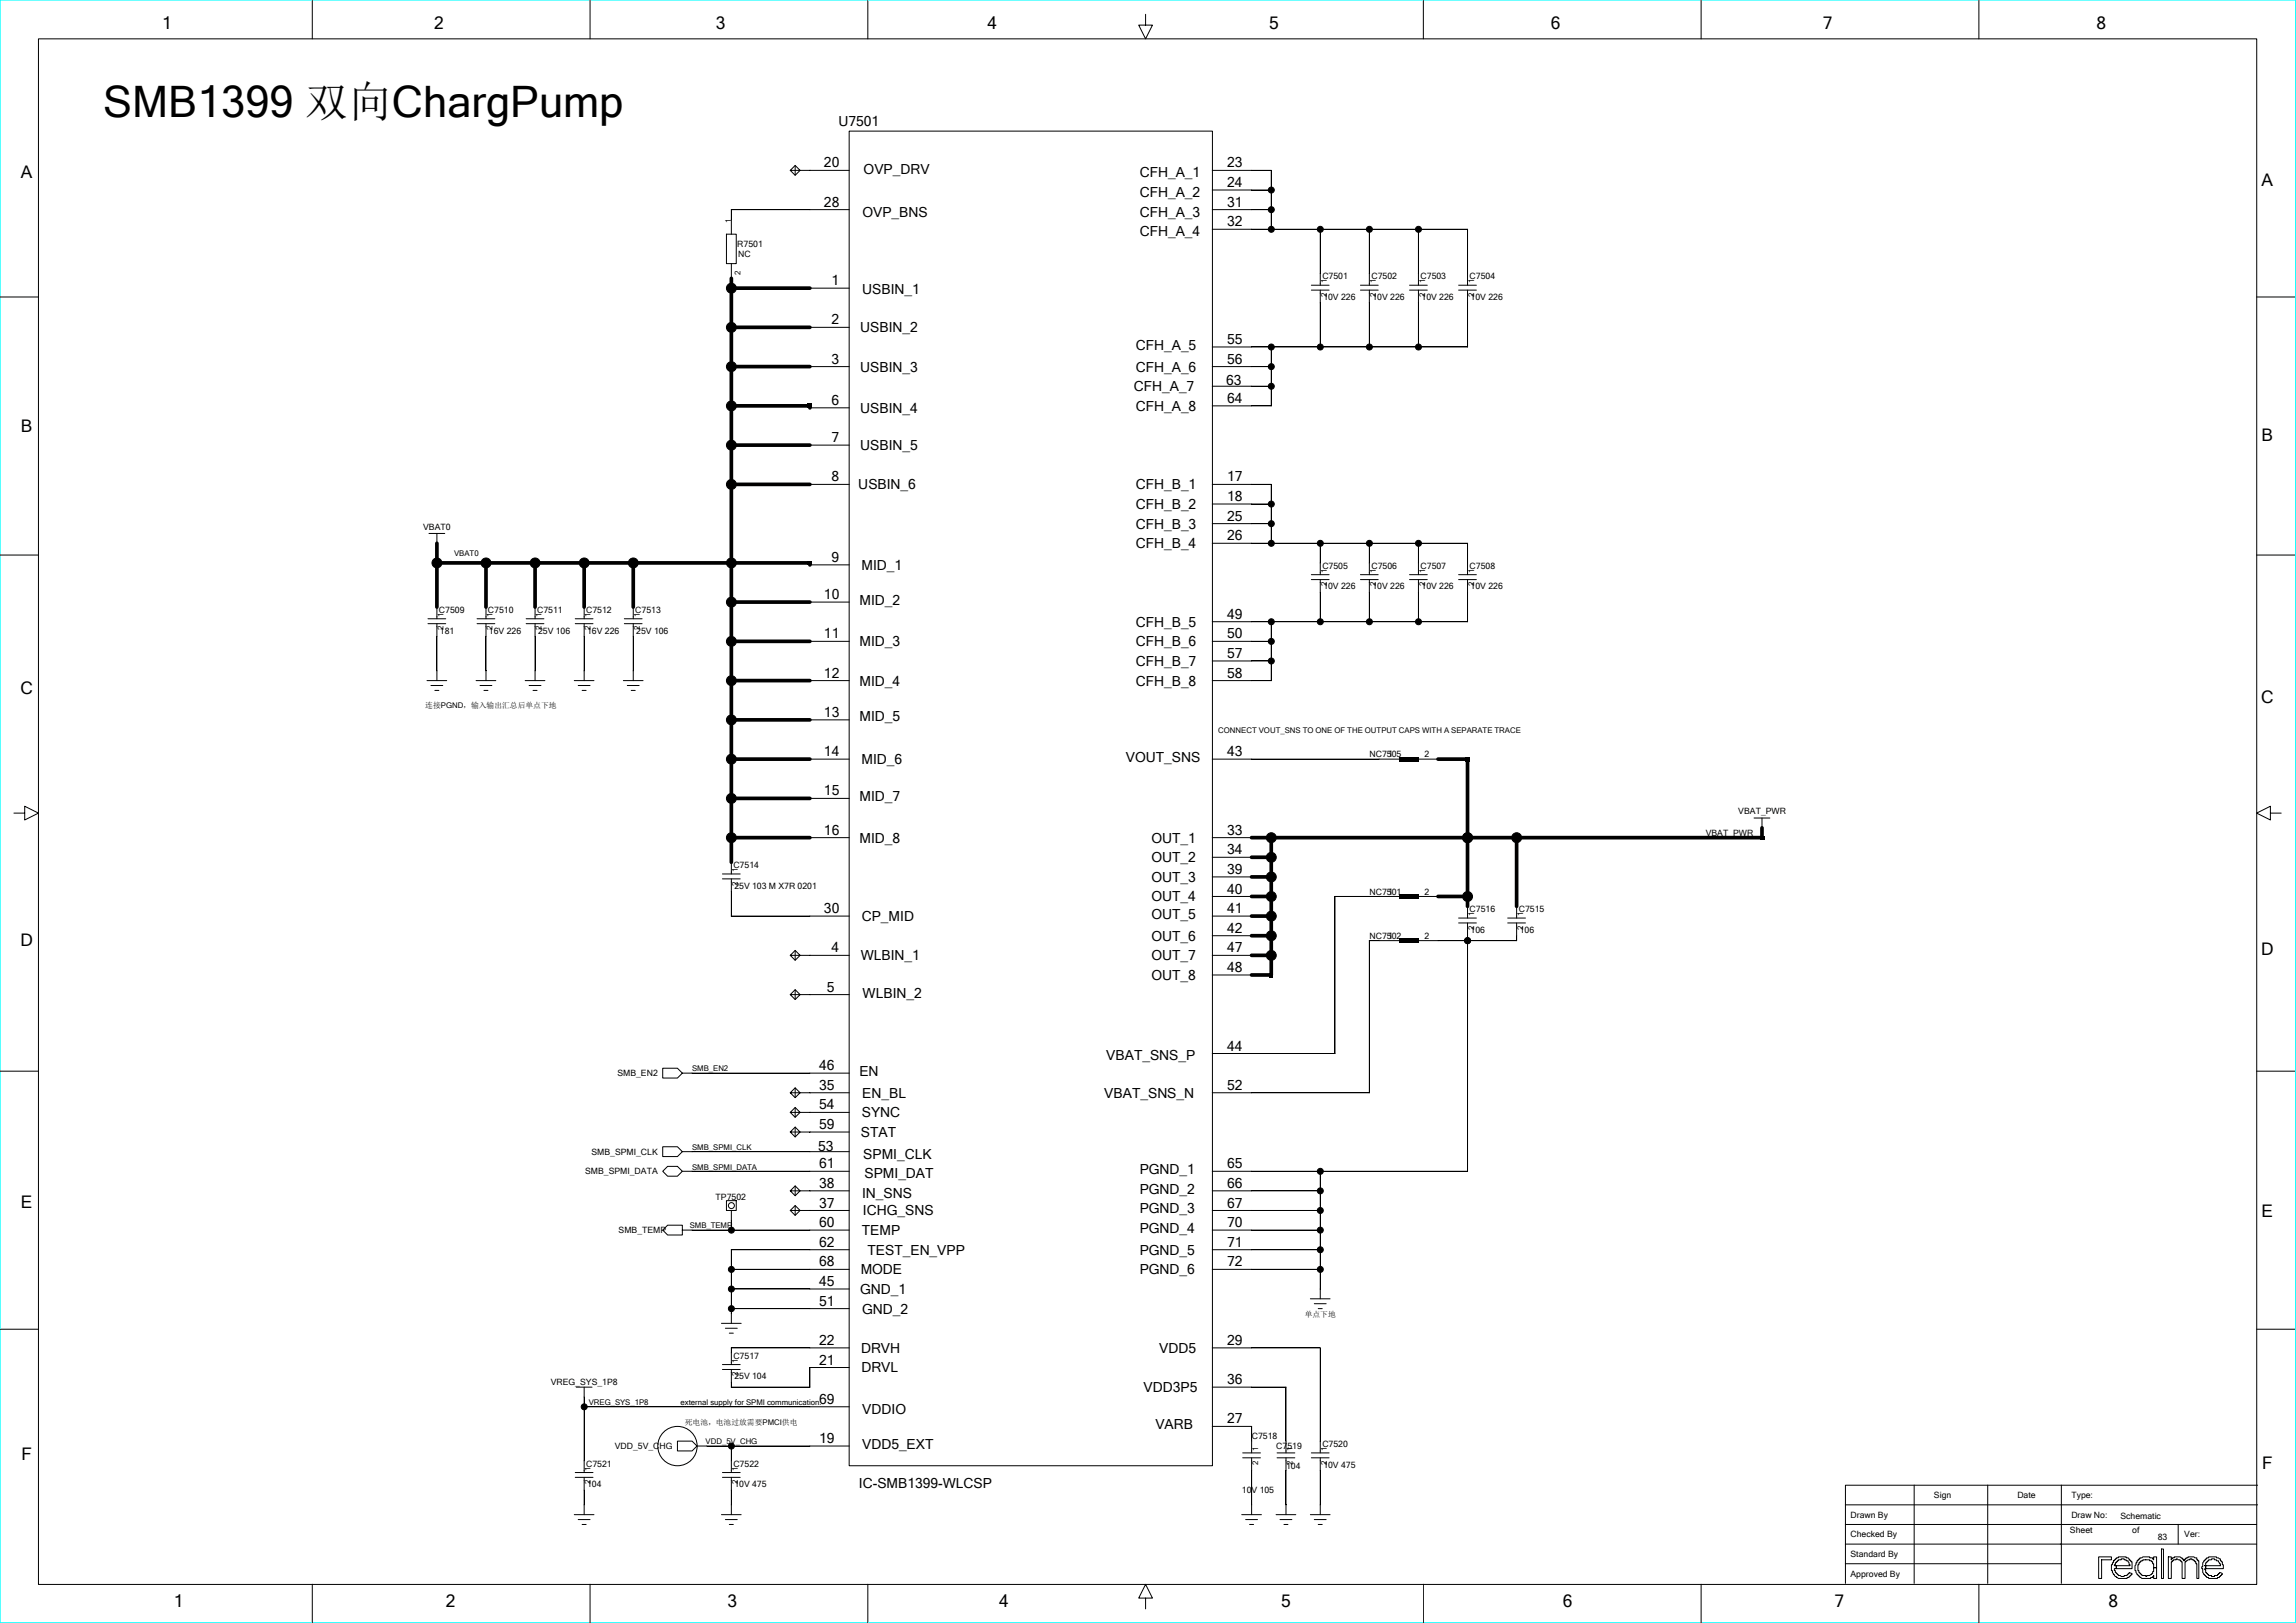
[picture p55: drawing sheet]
<svg xmlns="http://www.w3.org/2000/svg" width="297mm" height="210mm" viewBox="0 0 297 210" stroke-linecap="round" stroke-linejoin="round" font-family="sans-serif">
<defs><g id="words">
<text font-size="5.6" x="13.3" y="15.2">SMB1399 双向ChargPump</text>
<g font-size="2.2">
<text x="21" y="3.8">1</text>
<text x="56.1" y="3.8">2</text>
<text x="92.6" y="3.8">3</text>
<text x="127.8" y="3.8">4</text>
<text x="164.2" y="3.8">5</text>
<text x="200.6" y="3.8">6</text>
<text x="235.8" y="3.8">7</text>
<text x="271.2" y="3.8">8</text>
<text x="2.7" y="23">A</text>
<text x="292.6" y="24.1">A</text>
<text x="2.7" y="55.9">B</text>
<text x="292.6" y="57">B</text>
<text x="2.6" y="89.8">C</text>
<text x="292.5" y="90.9">C</text>
<text x="2.6" y="122.4">D</text>
<text x="292.5" y="123.5">D</text>
<text x="2.7" y="156.3">E</text>
<text x="292.6" y="157.4">E</text>
<text x="2.8" y="188.9">F</text>
<text x="292.6" y="190.1">F</text>
<text x="22.5" y="208">1</text>
<text x="57.7" y="208">2</text>
<text x="94.1" y="208">3</text>
<text x="129.3" y="208">4</text>
<text x="165.7" y="208">5</text>
<text x="202.2" y="208">6</text>
<text x="237.3" y="208">7</text>
<text x="272.7" y="208">8</text>
</g>
<g font-size="1.8">
<text x="108.5" y="16.3">U7501</text>
<text x="106.6" y="21.7">20</text>
<text x="111.7" y="22.6">OVP_DRV</text>
<text x="147.4" y="22.9">CFH_A_1</text>
<text x="158.7" y="21.7">23</text>
<text x="106.6" y="26.7">28</text>
<text x="111.6" y="28">OVP_BNS</text>
<text x="147.4" y="25.5">CFH_A_2</text>
<text x="147.4" y="28">CFH_A_3</text>
<text x="158.7" y="24.2">24</text>
<text x="158.7" y="29.3">32</text>
<text x="158.7" y="26.7">31</text>
<text x="147.4" y="30.6">CFH_A_4</text>
<text x="107.6" y="42">2</text>
<text x="107.6" y="36.9">1</text>
<text x="111.5" y="38">USBIN_1</text>
<text x="107.6" y="47.1">3</text>
<text x="111.3" y="43">USBIN_2</text>
<text x="146.9" y="45.3">CFH_A_5</text>
<text x="158.7" y="47.1">56</text>
<text x="158.7" y="44.5">55</text>
<text x="107.6" y="52.4">6</text>
<text x="111.3" y="48.1">USBIN_3</text>
<text x="111.3" y="53.4">USBIN_4</text>
<text x="146.7" y="50.6">CFH_A_7</text>
<text x="146.9" y="48.1">CFH_A_6</text>
<text x="146.9" y="53.2">CFH_A_8</text>
<text x="158.6" y="49.8">63</text>
<text x="158.7" y="52.1">64</text>
<text x="107.6" y="57.2">7</text>
<text x="111.3" y="58.2">USBIN_5</text>
<text x="107.6" y="62.3">8</text>
<text x="111" y="63.3">USBIN_6</text>
<text x="146.9" y="63.3">CFH_B_1</text>
<text x="146.9" y="65.9">CFH_B_2</text>
<text x="158.7" y="64.8">18</text>
<text x="158.7" y="62.3">17</text>
<text x="146.9" y="68.4">CFH_B_3</text>
<text x="146.9" y="70.9">CFH_B_4</text>
<text x="158.7" y="69.9">26</text>
<text x="158.7" y="67.4">25</text>
<text x="106.6" y="77.5">10</text>
<text x="107.6" y="72.7">9</text>
<text x="111.4" y="73.7">MID_1</text>
<text x="106.6" y="82.6">11</text>
<text x="111.2" y="78.3">MID_2</text>
<text x="111.2" y="83.6">MID_3</text>
<text x="146.9" y="81.1">CFH_B_5</text>
<text x="146.9" y="83.6">CFH_B_6</text>
<text x="158.7" y="82.6">50</text>
<text x="158.7" y="80.1">49</text>
<text x="106.6" y="87.7">12</text>
<text x="111.2" y="88.7">MID_4</text>
<text x="146.9" y="86.2">CFH_B_7</text>
<text x="146.9" y="88.7">CFH_B_8</text>
<text x="158.7" y="85.1">57</text>
<text x="158.7" y="87.7">58</text>
<text x="106.6" y="92.8">13</text>
<text x="111.2" y="93.3">MID_5</text>
<text x="106.6" y="97.8">14</text>
<text x="111.4" y="98.9">MID_6</text>
<text x="145.6" y="98.6">VOUT_SNS</text>
<text x="158.7" y="97.8">43</text>
<text x="106.6" y="102.9">15</text>
<text x="111.2" y="103.7">MID_7</text>
<text x="106.6" y="108">16</text>
<text x="111.2" y="109">MID_8</text>
<text x="148.9" y="109">OUT_1</text>
<text x="148.9" y="111.6">OUT_2</text>
<text x="158.7" y="110.5">34</text>
<text x="158.7" y="113.1">39</text>
<text x="158.7" y="108">33</text>
<text x="106.6" y="118.2">30</text>
<text x="111.5" y="119.2">CP_MID</text>
<text x="148.9" y="114.1">OUT_3</text>
<text x="148.9" y="116.6">OUT_4</text>
<text x="148.9" y="118.9">OUT_5</text>
<text x="158.7" y="115.6">40</text>
<text x="158.7" y="118.2">41</text>
<text x="107.6" y="123.2">4</text>
<text x="111.3" y="124.3">WLBIN_1</text>
<text x="148.9" y="121.7">OUT_6</text>
<text x="148.9" y="124.3">OUT_7</text>
<text x="158.7" y="123.2">47</text>
<text x="158.7" y="120.7">42</text>
<text x="158.7" y="125.8">48</text>
<text x="106.9" y="128.3">5</text>
<text x="111.6" y="129.1">WLBIN_2</text>
<text x="148.9" y="126.8">OUT_8</text>
<text x="143.1" y="137.2">VBAT_SNS_P</text>
<text x="158.7" y="135.9">44</text>
<text x="105.9" y="141">35</text>
<text x="105.9" y="138.5">46</text>
<text x="105.9" y="143.6">54</text>
<text x="111.2" y="139.2">EN</text>
<text x="111.5" y="142">EN_BL</text>
<text x="142.9" y="142">VBAT_SNS_N</text>
<text x="158.7" y="141">52</text>
<text x="105.8" y="148.9">53</text>
<text x="105.9" y="146.1">59</text>
<text x="111.4" y="147.1">STAT</text>
<text x="111.5" y="144.6">SYNC</text>
<text x="111.7" y="149.9">SPMI_CLK</text>
<text x="105.9" y="153.7">38</text>
<text x="105.9" y="151.2">61</text>
<text x="111.5" y="155">IN_SNS</text>
<text x="111.8" y="152.4">SPMI_DAT</text>
<text x="147.4" y="151.9">PGND_1</text>
<text x="147.4" y="154.5">PGND_2</text>
<text x="158.7" y="153.7">66</text>
<text x="158.7" y="151.2">65</text>
<text x="105.9" y="158.8">60</text>
<text x="105.9" y="161.3">62</text>
<text x="105.9" y="156.2">37</text>
<text x="111.5" y="159.8">TEMP</text>
<text x="111.6" y="157.3">ICHG_SNS</text>
<text x="147.4" y="157">PGND_3</text>
<text x="147.4" y="159.5">PGND_4</text>
<text x="158.7" y="161.3">71</text>
<text x="158.7" y="156.2">67</text>
<text x="158.7" y="158.8">70</text>
<text x="105.9" y="166.4">45</text>
<text x="105.9" y="163.9">68</text>
<text x="111.3" y="167.4">GND_1</text>
<text x="111.3" y="164.9">MODE</text>
<text x="112.2" y="162.3">TEST_EN_VPP</text>
<text x="147.4" y="162.3">PGND_5</text>
<text x="147.4" y="164.9">PGND_6</text>
<text x="158.7" y="163.9">72</text>
<text x="105.9" y="168.9">51</text>
<text x="111.5" y="170">GND_2</text>
<text x="105.9" y="174">22</text>
<text x="105.9" y="176.6">21</text>
<text x="111.4" y="175">DRVH</text>
<text x="111.4" y="177.6">DRVL</text>
<text x="150" y="175">VDD5</text>
<text x="158.7" y="174">29</text>
<text x="158.7" y="179.1">36</text>
<text x="105.9" y="181.6">69</text>
<text x="111.5" y="182.9">VDDIO</text>
<text x="147.9" y="180.1">VDD3P5</text>
<text x="149.5" y="184.9">VARB</text>
<text x="158.7" y="184.2">27</text>
<text x="105.9" y="186.7">19</text>
<text x="111.5" y="187.5">VDD5_EXT</text>
<text x="111.1" y="192.6">IC-SMB1399-WLCSP</text>
</g>
<g font-size="1.1">
<text x="95.4" y="32">R7501</text>
<text x="95.5" y="33.2">NC</text>
<text x="171.1" y="36.1">C7501</text>
<text x="171.2" y="38.8">10V 226</text>
<text x="177.4" y="36.1">C7502</text>
<text x="177.5" y="38.8">10V 226</text>
<text x="183.8" y="36.1">C7503</text>
<text x="183.9" y="38.8">10V 226</text>
<text x="190.1" y="36.1">C7504</text>
<text x="190.2" y="38.8">10V 226</text>
<text x="54.7" y="68.5">VBAT0</text>
<text x="171.1" y="73.6">C7505</text>
<text x="171.2" y="76.3">10V 226</text>
<text x="177.4" y="73.6">C7506</text>
<text x="177.5" y="76.3">10V 226</text>
<text x="183.8" y="73.6">C7507</text>
<text x="183.9" y="76.3">10V 226</text>
<text x="190.1" y="73.6">C7508</text>
<text x="190.2" y="76.3">10V 226</text>
<text x="56.8" y="79.3">C7509</text>
<text x="56.9" y="82">181</text>
<text x="63.1" y="79.3">C7510</text>
<text x="63.3" y="82">16V 226</text>
<text x="69.5" y="79.3">C7511</text>
<text x="69.6" y="82">25V 106</text>
<text x="75.8" y="79.3">C7512</text>
<text x="76" y="82">16V 226</text>
<text x="82.2" y="79.3">C7513</text>
<text x="82.3" y="82">25V 106</text>
<text x="177.2" y="98">NC7505</text>
<text x="179.6" y="98">1</text>
<text x="184.3" y="98">2</text>
<text x="224.9" y="105.3">VBAT_PWR</text>
<text x="94.9" y="112.3">C7514</text>
<text x="220.6" y="108.1">VBAT_PWR</text>
<text x="95" y="115">25V 103 M X7R 0201</text>
<text x="177.2" y="115.8">NC7501</text>
<text x="179.6" y="115.8">1</text>
<text x="184.3" y="115.8">2</text>
<text x="190.1" y="118">C7516</text>
<text x="196.5" y="118">C7515</text>
<text x="177.2" y="121.5">NC7502</text>
<text x="179.6" y="121.5">1</text>
<text x="184.3" y="121.5">2</text>
<text x="190.2" y="120.7">106</text>
<text x="196.6" y="120.7">106</text>
<text x="79.9" y="139.2">SMB_EN2</text>
<text x="76.5" y="149.4">SMB_SPMI_CLK</text>
<text x="75.7" y="151.9">SMB_SPMI_DATA</text>
<text x="92.6" y="155.3">TP7502</text>
<text x="80" y="159.6">SMB_TEMP</text>
<text x="71.2" y="179.2">VREG_SYS_1P8</text>
<text x="94.9" y="175.8">C7517</text>
<text x="95" y="178.5">25V 104</text>
<text x="75.8" y="189.8">C7521</text>
<text x="79.5" y="187.5">VDD_5V_CHG</text>
<text x="94.9" y="189.8">C7522</text>
<text x="161.9" y="186.2">C7518</text>
<text x="165.1" y="187.5">C7519</text>
<text x="166.4" y="190">104</text>
<text x="171.1" y="187.2">C7520</text>
<text x="171.2" y="189.9">10V 475</text>
<text x="76" y="192.4">104</text>
<text x="95" y="192.4">10V 475</text>
<text x="160.6" y="193.2">10V 105</text>
<text x="239.4" y="196.4">Drawn By</text>
<text x="250.2" y="193.8">Sign</text>
<text x="261" y="193.8">Date</text>
<text x="267.9" y="193.8">Type:</text>
<text x="267.9" y="196.4">Draw No:</text>
<text x="274.3" y="196.5">Schematic</text>
<text x="239.4" y="198.9">Checked By</text>
<text x="239.4" y="201.5">Standard By</text>
<text x="267.8" y="198.4">Sheet</text>
<text x="275.8" y="198.4">of</text>
<text x="279.1" y="199.3">83</text>
<text x="282.6" y="198.9">Ver:</text>
<text x="239.4" y="204">Approved By</text>
</g>
<g font-size="1">
<text x="94.6" y="28.8" transform="rotate(-90 94.6 28.8)">1</text>
<text x="95.8" y="35.6" transform="rotate(-90 95.8 35.6)">2</text>
<text x="171.6" y="38.4" transform="rotate(-90 171.6 38.4)">2</text>
<text x="171.6" y="36.7" transform="rotate(-90 171.6 36.7)">1</text>
<text x="178" y="38.4" transform="rotate(-90 178 38.4)">2</text>
<text x="178" y="36.7" transform="rotate(-90 178 36.7)">1</text>
<text x="184.3" y="38.4" transform="rotate(-90 184.3 38.4)">2</text>
<text x="184.3" y="36.7" transform="rotate(-90 184.3 36.7)">1</text>
<text x="190.7" y="38.4" transform="rotate(-90 190.7 38.4)">2</text>
<text x="190.7" y="36.7" transform="rotate(-90 190.7 36.7)">1</text>
<text x="58.7" y="72">VBAT0</text>
<text x="171.6" y="75.9" transform="rotate(-90 171.6 75.9)">2</text>
<text x="171.6" y="74.1" transform="rotate(-90 171.6 74.1)">1</text>
<text x="178" y="75.9" transform="rotate(-90 178 75.9)">2</text>
<text x="178" y="74.1" transform="rotate(-90 178 74.1)">1</text>
<text x="184.3" y="75.9" transform="rotate(-90 184.3 75.9)">2</text>
<text x="184.3" y="74.1" transform="rotate(-90 184.3 74.1)">1</text>
<text x="190.7" y="75.9" transform="rotate(-90 190.7 75.9)">2</text>
<text x="190.7" y="74.1" transform="rotate(-90 190.7 74.1)">1</text>
<text x="57.3" y="81.6" transform="rotate(-90 57.3 81.6)">2</text>
<text x="57.3" y="79.8" transform="rotate(-90 57.3 79.8)">1</text>
<text x="63.7" y="81.6" transform="rotate(-90 63.7 81.6)">2</text>
<text x="63.7" y="79.8" transform="rotate(-90 63.7 79.8)">1</text>
<text x="70" y="81.6" transform="rotate(-90 70 81.6)">2</text>
<text x="70" y="79.8" transform="rotate(-90 70 79.8)">1</text>
<text x="76.4" y="81.6" transform="rotate(-90 76.4 81.6)">2</text>
<text x="76.4" y="79.8" transform="rotate(-90 76.4 79.8)">1</text>
<text x="82.8" y="81.6" transform="rotate(-90 82.8 81.6)">2</text>
<text x="82.8" y="79.8" transform="rotate(-90 82.8 79.8)">1</text>
<text x="55" y="91.7">连接PGND，输入输出汇总后单点下地</text>
<text x="157.6" y="94.8">CONNECT VOUT_SNS TO ONE OF THE OUTPUT CAPS WITH A SEPARATE TRACE</text>
<text x="95.4" y="112.9" transform="rotate(-90 95.4 112.9)">1</text>
<text x="95.4" y="114.6" transform="rotate(-90 95.4 114.6)">2</text>
<text x="190.7" y="118.6" transform="rotate(-90 190.7 118.6)">1</text>
<text x="197" y="118.6" transform="rotate(-90 197 118.6)">1</text>
<text x="190.7" y="120.3" transform="rotate(-90 190.7 120.3)">2</text>
<text x="197" y="120.3" transform="rotate(-90 197 120.3)">2</text>
<text x="89.5" y="138.6">SMB_EN2</text>
<text x="89.5" y="148.8">SMB_SPMI_CLK</text>
<text x="89.5" y="151.3">SMB_SPMI_DATA</text>
<text x="89.2" y="158.9">SMB_TEMP</text>
<text x="168.8" y="170.4">单点下地</text>
<text x="95.4" y="178.1" transform="rotate(-90 95.4 178.1)">2</text>
<text x="95.4" y="176.4" transform="rotate(-90 95.4 176.4)">1</text>
<text x="76.2" y="181.8">VREG_SYS_1P8</text>
<text x="88" y="181.8">external supply for SPMI communication.</text>
<text x="88.6" y="184.4">死电池，电池过放需要PMCI供电</text>
<text x="76.4" y="190.3" transform="rotate(-90 76.4 190.3)">1</text>
<text x="91.3" y="186.9">VDD_5V_CHG</text>
<text x="95.4" y="190.3" transform="rotate(-90 95.4 190.3)">1</text>
<text x="162.8" y="189.5" transform="rotate(-90 162.8 189.5)">2</text>
<text x="162.8" y="187.8" transform="rotate(-90 162.8 187.8)">1</text>
<text x="167.2" y="189.5" transform="rotate(-90 167.2 189.5)">2</text>
<text x="167.2" y="187.8" transform="rotate(-90 167.2 187.8)">1</text>
<text x="171.6" y="189.5" transform="rotate(-90 171.6 189.5)">2</text>
<text x="171.6" y="187.8" transform="rotate(-90 171.6 187.8)">1</text>
<text x="76.4" y="192" transform="rotate(-90 76.4 192)">2</text>
<text x="95.4" y="192" transform="rotate(-90 95.4 192)">2</text>
</g>
</g></defs>
<path d="M0 0h296.9v210h-296.9z" fill="none" stroke="#0ff" stroke-width=".13"/>
<g fill="none" stroke="#000" stroke-width=".13">
<path d="M5 5h286.9v200h-286.9zM40.4 .1v4.9M76.3 .1v4.9M109.8 17h47v172.7h-47zM112.3 .1v4.9M148.2 1.9v1.3h.9l-.9 1.8-.9-1.8h.9M184.1 .1v4.9M220 .1v4.9M256 .1v4.9M0 38.4h5M94 30.3h1.2v3.8h-1.2zM94.6 34.1v1.9"/>
<path d="M102.2 22l.7-.6 .6 .6-.6 .7-.7-.7h7.7M102.9 21.4v1.3M109.9 27.1h-15.3v3.2M109.9 37.3h-15.3v75.8M156.8 29.7h33v7.2M156.8 22h7.6v7.7M156.8 27.1h7.6M156.8 24.6h7.6M169.6 37.5h2.3M169.6 36.9h2.3M170.8 29.7v7.2M170.8 37.5v7.4"/>
<path d="M176 37.5h2.3M176 36.9h2.3M177.1 29.7v7.2M177.1 37.5v7.4M182.3 37.5h2.3M182.3 36.9h2.3M183.5 29.7v7.2M183.5 37.5v7.4M188.7 37.5h2.3M188.7 36.9h2.3M189.8 37.5v7.4M291.9 38.4h5"/>
<path d="M94.6 47.4h15.3M94.6 52.5h10.2M104.8 52.8h5.1M109.9 42.4h-15.3M109.9 57.6h-15.3M156.8 44.9h33M156.8 50h7.6M164.4 44.9v7.6h-7.6M164.4 47.4h-7.6M0 71.8h5M55.5 69h2M56.5 69v11.1"/>
<path d="M56.5 72.8h48.3M62.9 72.8v7.3M69.2 72.8v7.3M75.6 72.8v7.3M81.9 72.8v7.3M94.6 77.9h15.3M104.8 73.1h5.1M109.9 62.7h-15.3M156.8 70.3h33v4.1M156.8 62.7h7.6v7.6M156.8 65.2h7.6M156.8 67.8h7.6"/>
<path d="M169.6 75h2.3M169.6 74.4h2.3M170.8 70.3v4.1M170.8 75v5.5M176 75h2.3M176 74.4h2.3M177.1 70.3v4.1M177.1 75v5.5M182.3 75h2.3M182.3 74.4h2.3M183.5 70.3v4.1M183.5 75v5.5"/>
<path d="M188.7 75h2.3M188.7 74.4h2.3M189.8 75v5.5l-33-.1M291.9 71.8h5M55.2 88.1h2.6M55.4 80.7h2.3M55.4 80.1h2.3M55.7 88.7h1.6M56.3 89.3h.5M56.5 80.7v7.4M61.6 88.1h2.5M61.7 80.7h2.3"/>
<path d="M61.7 80.1h2.3M62.1 88.7h1.5M62.6 89.3h.5M62.9 80.7v7.4M67.9 88.1h2.6M68.1 80.7h2.3M68.1 80.1h2.3M68.4 88.7h1.6M69 89.3h.5M69.2 80.7v7.4M74.3 88.1h2.5M74.4 80.7h2.3"/>
<path d="M74.4 80.1h2.3M74.8 88.7h1.5M75.3 89.3h.5M75.6 80.7v7.4M80.6 88.1h2.6M80.8 80.7h2.3M80.8 80.1h2.3M81.1 88.7h1.6M81.7 89.3h.5M81.9 80.7v7.4M94.6 98.2h15.3M109.9 88.1h-15.3"/>
<path d="M109.9 83h-15.3M109.9 93.1h-15.3M156.8 98.2h24.2M156.8 83h7.6M164.4 80.4v7.7h-7.6M164.4 85.5h-7.6M183.5 98.2h6.3v17.8h-6.3M1.8 105.2h1.4v-.9l1.8 .9-1.8 .9v-.9M93.5 113.7h2.2M93.5 113.1h2.2M94.6 118.5h15.3M94.6 113.7v4.8"/>
<path d="M94.6 103.3h15.3M109.9 108.4h-15.3M156.8 108.4h71.1M156.8 118.5h7.6M156.8 113.5h7.6M164.4 116h-7.6M164.4 110.9h-7.6M164.4 108.4v17.8h-7.6M181 116h-8.3v20.3h-15.9M188.7 119.4h2.3M188.7 118.8h2.3M189.8 117.3v1.5"/>
<path d="M189.8 119.4v32.2M195 119.4h2.3M195 118.8h2.3M196.2 108.4v10.4M196.2 119.4v2.3h-12.7M226.9 105.8h2M227.9 105.8v1.3M293.7 105.2v-.9l-1.8 .9 1.8 .9v-.9h1.4M0 138.6h5M85.7 138.2h1.9l.7 .7-.7 .6h-1.9zM88.3 138.9h21.6M102.2 123.6l.7-.6 .6 .6-.6 .6-.7-.6h7.7"/>
<path d="M102.2 128.7l.7-.6 .6 .6-.6 .6-.7-.6h7.7M102.9 123v1.2M102.9 128v1.3M156.8 123.6h7.6M156.8 121.1h7.6M181 121.7h-3.9v19.7M291.9 138.6h5M85.7 148.4h1.9l.7 .6-.7 .6h-1.9zM85.7 151.6l.7-.7h1.2l.7 .7-.7 .6h-1.2zM85.7 159.2l.7-.7h1.9v1.3h-1.9zM88.3 149h21.6M88.3 151.6h21.6"/>
<path d="M88.3 159.2h21.6M94 155.4h1.2v1.2h-1.2zM94.6 156.6v2.6M102.2 141.4l.7-.6 .6 .6-.6 .6-.7-.6h7.7M102.2 143.9l.7-.6 .6 .6-.6 .7-.7-.7h7.7M102.2 146.5l.7-.7 .6 .7-.6 .6-.7-.6h7.7M102.2 154.1l.7-.7 .6 .7-.6 .6-.7-.6h7.7M102.2 156.6l.7-.6 .6 .6-.6 .7-.7-.7h7.7M102.9 140.7v1.3M102.9 143.3v1.3M102.9 145.8v1.3M102.9 153.4v1.3"/>
<path d="M102.9 156v1.3M156.8 151.6h33M156.8 159.2h14M156.8 141.4h20.3M156.8 154.1h14M156.8 156.6h14M170.8 151.6v16.5M0 172h5M74.5 179.5h2.1M75.6 179.5v11M93.3 171.2h2.6M93.5 177.2h2.2"/>
<path d="M93.5 176.6h2.2M93.8 171.9h1.6M94.3 172.5h.6M94.6 169.3h15.3M94.6 164.2h15.3M94.6 166.8h15.3M109.9 161.7h-15.3v9.5M109.9 174.4h-15.3v2.2M109.9 176.9h-5.1v2.6h-10.2v-2.3M156.8 174.4h14v13.6M156.8 179.5h9.5v8.5M156.8 161.7h14"/>
<path d="M156.8 164.2h14M169.5 168.1h2.6M170 168.7h1.5M170.5 169.3h.5M291.9 172h5M74.3 196h2.5M74.4 191.2h2.3M74.4 190.5h2.3M74.8 196.6h1.5M75.3 197.3h.5M75.6 182h34.3M75.6 191.2v4.8"/>
<path d="M87.6 186.5h1.9l.7 .6-.7 .6h-1.9zM90.1 187.1h19.8M93.3 196h2.6M93.5 191.2h2.2M93.5 190.5h2.2M93.8 196.6h1.6M94.3 197.3h.6M94.6 187.1v3.4M94.6 191.2v4.8M156.8 184.6h5.1v3.4M160.6 196h2.6M160.8 188.6h2.2"/>
<path d="M160.8 188h2.2M161.1 196.6h1.6M161.6 197.3h.6M161.9 188.6v7.4M165.1 196h2.5M165.2 188.6h2.3M165.2 188h2.3M165.6 196.6h1.5M166.1 197.3h.5M166.3 188.6v7.4M169.5 196h2.6M169.6 188.6h2.3"/>
<path d="M169.6 188h2.3M170 196.6h1.5M170.5 197.3h.5M170.8 188.6v7.4M238.7 194.7h53.3M238.7 199.8h53.2M238.7 197.3h53.2M247.6 192.2v12.7M257.1 192.2v12.7M266.6 192.2v12.7M281.8 197.2v2.6M292 192.2h-53.3v12.7"/>
<path d="M40.4 205v5M76.3 205v5M112.3 205v5M148.2 206.8h.9l-.9-1.8-.9 1.8h.9v1.4M184.1 205v5M220 205v5M238.7 202.3h27.9M256 205v5M271.5 201.4h1.6v.4h-1.2v2.4h-.4zM273.6 201.7h.2v-.1h.2v-.2h1v.2h.3l.1 .2h.1v.2l.3 .1v.9h-2v-.4h1.7v-.1h-.1l-.1-.5-.5-.2v-.1l-.8 .1-.1 .3-.3 .1v.3h-.1v.1h.3v.4h-.3v.2h.1v.3h.2v.1l.2 .1v.2l.8 .1v-.1h.4l.1-.3h.1v-.1l.4 .1v.1l-.3 .2-.1 .2h-.2v.1h-1.2l-.2-.1v-.1h-.2l-.1-.3h-.1l-.1-.5h-.2v-.7h.2l.1-.5h.1zM276.6 201.8h.1l.1-.2h.3l.1-.2h.9v.2h.4l.1 .2v-.4h.4v1.4h-.4v-.5h-.1v-.2h-.2v-.1h-.2v-.2h-.9v.2h-.3v.1l-.2 .1v.3h-.1v.7h.1v.3l.2 .1 .2 .3h.5v.1h.1v-.1h.4l.2-.2v-.1h.2v-.3h.1v-.5h.4v1.4h-.4v-.3v.1h-.1v.1h-.3v.1h-1.1l-.3-.1-.1-.2h-.1v-.2h-.2l-.1-.4a1.02 1.02 0 0 1 0-1zM279.6 200.4h.3v3.8h-.3z"/>
<path d="M280.5 201.4h.4v.4l.1-.2h.3v-.2h.7l.3 .2v.1h.1l.1 .3v-.2l.3-.1v-.1h.2v-.2h.8l.1 .2h.3v.2l.2 .2v2.2h-.2v-1.9h-.2v-.2h-.1v-.1h-.1v-.2h-.3v-.1h-.2v.1h-.3l-.2 .2v.1h-.2v2.1h-.3v-2.1l-.3-.1v-.2h-.2l-.2-.1h-.1v.1h-.4v.2l-.2 .1v2.1h-.4zM285.1 202h.1v-.2l.2-.1v-.1h.3v-.2h1v.2l.5 .1v.3l.3 .1v.4h.1v.5h-2.3v-.4h1.9v-.3h-.1l-.1-.3h-.3v-.2h-.2v-.1h-.4v.1h-.4l-.1 .3-.3 .1v.4h-.1h.1v.4h-.1v.1h.1v.4h.1v.1h.2l.1 .3h.4v.1l.7-.1 .2-.3h.1v-.1l.4 .1v.1h-.2v.2h-.1l-.1 .2h-.3v.1h-1.1v-.1h-.3l-.1-.2h-.1v-.2h-.1l-.2-.2v-.5h-.1z"/>
<circle cx="94.6" cy="37.3" r=".64"/>
<circle cx="164.4" cy="24.6" r=".39"/>
<circle cx="164.4" cy="27.1" r=".39"/>
<circle cx="164.4" cy="29.7" r=".39"/>
<circle cx="170.8" cy="29.7" r=".39"/>
<circle cx="177.1" cy="29.7" r=".39"/>
<circle cx="183.5" cy="29.7" r=".39"/>
<circle cx="94.6" cy="52.5" r=".64"/>
<circle cx="94.6" cy="42.4" r=".64"/>
<circle cx="94.6" cy="47.4" r=".64"/>
<circle cx="94.6" cy="57.6" r=".64"/>
<circle cx="164.4" cy="50" r=".39"/>
<circle cx="164.4" cy="47.4" r=".39"/>
<circle cx="164.4" cy="44.9" r=".39"/>
<circle cx="170.8" cy="44.9" r=".39"/>
<circle cx="177.1" cy="44.9" r=".39"/>
<circle cx="183.5" cy="44.9" r=".39"/>
<circle cx="56.5" cy="72.8" r=".64"/>
<circle cx="62.9" cy="72.8" r=".64"/>
<circle cx="69.2" cy="72.8" r=".64"/>
<circle cx="75.6" cy="72.8" r=".64"/>
<circle cx="81.9" cy="72.8" r=".64"/>
<circle cx="94.6" cy="77.9" r=".64"/>
<circle cx="94.6" cy="72.8" r=".64"/>
<circle cx="94.6" cy="62.7" r=".64"/>
<circle cx="164.4" cy="70.3" r=".39"/>
<circle cx="164.4" cy="67.8" r=".39"/>
<circle cx="164.4" cy="65.2" r=".39"/>
<circle cx="170.8" cy="70.3" r=".39"/>
<circle cx="177.1" cy="70.3" r=".39"/>
<circle cx="183.5" cy="70.3" r=".39"/>
<circle cx="94.6" cy="83" r=".64"/>
<circle cx="94.6" cy="98.2" r=".64"/>
<circle cx="94.6" cy="88.1" r=".64"/>
<circle cx="94.6" cy="93.1" r=".64"/>
<circle cx="164.4" cy="80.4" r=".39"/>
<circle cx="164.4" cy="85.5" r=".39"/>
<circle cx="164.4" cy="83" r=".39"/>
<circle cx="170.8" cy="80.4" r=".39"/>
<circle cx="177.1" cy="80.4" r=".39"/>
<circle cx="183.5" cy="80.4" r=".39"/>
<circle cx="94.6" cy="108.4" r=".64"/>
<circle cx="94.6" cy="103.3" r=".64"/>
<circle cx="164.4" cy="116" r=".64"/>
<circle cx="164.4" cy="110.9" r=".64"/>
<circle cx="164.4" cy="118.5" r=".64"/>
<circle cx="164.4" cy="113.5" r=".64"/>
<circle cx="164.4" cy="108.4" r=".64"/>
<circle cx="189.8" cy="116" r=".64"/>
<circle cx="189.8" cy="108.4" r=".64"/>
<circle cx="196.2" cy="108.4" r=".64"/>
<circle cx="164.4" cy="123.6" r=".64"/>
<circle cx="164.4" cy="121.1" r=".64"/>
<circle cx="189.8" cy="121.7" r=".39"/>
<circle cx="94.6" cy="156" r=".39"/>
<circle cx="94.6" cy="159.2" r=".39"/>
<circle cx="170.8" cy="156.6" r=".39"/>
<circle cx="170.8" cy="151.6" r=".39"/>
<circle cx="170.8" cy="159.2" r=".39"/>
<circle cx="170.8" cy="154.1" r=".39"/>
<circle cx="94.6" cy="169.3" r=".39"/>
<circle cx="94.6" cy="164.2" r=".39"/>
<circle cx="94.6" cy="166.8" r=".39"/>
<circle cx="170.8" cy="164.2" r=".39"/>
<circle cx="170.8" cy="161.7" r=".39"/>
<circle cx="75.6" cy="182" r=".39"/>
<circle cx="87.6" cy="187.1" r="2.55"/>
<circle cx="94.6" cy="187.1" r=".39"/>
</g>
<path d="M104.5 52.3h.5v.5h-.5zM104.5 72.6h.5v.5h-.5zM180.9 98h2.6v.5h-2.6zM189.6 98h.5v.5h-.5zM180.9 115.7h2.6v.6h-2.6zM227.7 108.1h.5v.5h-.5zM164.2 125.9h.5v.5h-.5zM180.9 121.5h2.6v.5h-2.6z" fill="#000"/>
<g fill="#000">
<path d="M94.6 27.1v1.3z" fill-rule="evenodd"/>
<path d="M94.6 36v1.3z" fill-rule="evenodd"/>
<path d="M104.8 52.5v.3z" fill-rule="evenodd"/>
<path d="M104.8 72.8v.3z" fill-rule="evenodd"/>
<path d="M189.8 116v1.3z" fill-rule="evenodd"/>
<path d="M227.9 107.1v1.3z" fill-rule="evenodd"/>
<path d="M177.1 121.7h1.3z" fill-rule="evenodd"/>
<path d="M189.8 121.1v.6z" fill-rule="evenodd"/>
<path d="M196.2 121.1v.6z" fill-rule="evenodd"/>
<path d="M94.6 157.9v1.3z" fill-rule="evenodd"/>
<path d="M94.6 169.3v.7z" fill-rule="evenodd"/>
<path d="M94.6 174.4v.6z" fill-rule="evenodd"/>
<path d="M94.6 178.8v.7z" fill-rule="evenodd"/>
<path d="M75.6 192.8v1.9z" fill-rule="evenodd"/>
<path d="M75.6 180.8v1.2z" fill-rule="evenodd"/>
<path d="M94.6 187.1v1.9z" fill-rule="evenodd"/>
<path d="M94.6 192.8v1.9z" fill-rule="evenodd"/>
<path d="M161.9 184.6v1.9z" fill-rule="evenodd"/>
<circle cx="94.6" cy="37.3" r=".64"/>
<circle cx="164.4" cy="27.1" r=".39"/>
<circle cx="164.4" cy="29.7" r=".39"/>
<circle cx="164.4" cy="24.6" r=".39"/>
<circle cx="170.8" cy="29.7" r=".39"/>
<circle cx="177.1" cy="29.7" r=".39"/>
<circle cx="183.5" cy="29.7" r=".39"/>
<circle cx="94.6" cy="42.4" r=".64"/>
<circle cx="94.6" cy="47.4" r=".64"/>
<circle cx="94.6" cy="52.5" r=".64"/>
<circle cx="94.6" cy="57.6" r=".64"/>
<circle cx="164.4" cy="47.4" r=".39"/>
<circle cx="164.4" cy="50" r=".39"/>
<circle cx="164.4" cy="44.9" r=".39"/>
<circle cx="170.8" cy="44.9" r=".39"/>
<circle cx="177.1" cy="44.9" r=".39"/>
<circle cx="183.5" cy="44.9" r=".39"/>
<circle cx="56.5" cy="72.8" r=".64"/>
<circle cx="62.9" cy="72.8" r=".64"/>
<circle cx="69.2" cy="72.8" r=".64"/>
<circle cx="75.6" cy="72.8" r=".64"/>
<circle cx="81.9" cy="72.8" r=".64"/>
<circle cx="94.6" cy="77.9" r=".64"/>
<circle cx="94.6" cy="72.8" r=".64"/>
<circle cx="94.6" cy="62.7" r=".64"/>
<circle cx="164.4" cy="67.8" r=".39"/>
<circle cx="164.4" cy="65.2" r=".39"/>
<circle cx="164.4" cy="70.3" r=".39"/>
<circle cx="170.8" cy="70.3" r=".39"/>
<circle cx="177.1" cy="70.3" r=".39"/>
<circle cx="183.5" cy="70.3" r=".39"/>
<circle cx="94.6" cy="98.2" r=".64"/>
<circle cx="94.6" cy="93.1" r=".64"/>
<circle cx="94.6" cy="83" r=".64"/>
<circle cx="94.6" cy="88.1" r=".64"/>
<circle cx="164.4" cy="80.4" r=".39"/>
<circle cx="164.4" cy="85.5" r=".39"/>
<circle cx="164.4" cy="83" r=".39"/>
<circle cx="170.8" cy="80.4" r=".39"/>
<circle cx="177.1" cy="80.4" r=".39"/>
<circle cx="183.5" cy="80.4" r=".39"/>
<circle cx="94.6" cy="103.3" r=".64"/>
<circle cx="94.6" cy="108.4" r=".64"/>
<circle cx="164.4" cy="110.9" r=".64"/>
<circle cx="164.4" cy="118.5" r=".64"/>
<circle cx="164.4" cy="108.4" r=".64"/>
<circle cx="164.4" cy="116" r=".64"/>
<circle cx="164.4" cy="113.5" r=".64"/>
<circle cx="189.8" cy="108.4" r=".64"/>
<circle cx="189.8" cy="116" r=".64"/>
<circle cx="196.2" cy="108.4" r=".64"/>
<circle cx="164.4" cy="123.6" r=".64"/>
<circle cx="164.4" cy="121.1" r=".64"/>
<circle cx="189.8" cy="121.7" r=".39"/>
<circle cx="94.6" cy="159.2" r=".39"/>
<circle cx="170.8" cy="151.6" r=".39"/>
<circle cx="170.8" cy="154.1" r=".39"/>
<circle cx="170.8" cy="156.6" r=".39"/>
<circle cx="170.8" cy="159.2" r=".39"/>
<circle cx="94.6" cy="164.2" r=".39"/>
<circle cx="94.6" cy="166.8" r=".39"/>
<circle cx="94.6" cy="169.3" r=".39"/>
<circle cx="170.8" cy="164.2" r=".39"/>
<circle cx="170.8" cy="161.7" r=".39"/>
<circle cx="75.6" cy="182" r=".39"/>
<circle cx="94.6" cy="187.1" r=".39"/>
</g>
<g fill="none" stroke="#000" stroke-width=".48">
<path d="M94.6 37.3h10.2M94.6 36v75.6M94.6 57.6h10.2M94.6 52.5h10.2v.3M94.6 42.4h10.2M94.6 47.4h10.2M56.5 72.8h48.3v.3M56.5 70.3v8.2M62.9 72.8v5.7M69.2 72.8v5.7M75.6 72.8v5.7M81.9 72.8v5.7"/>
<path d="M94.6 62.7h10.2M94.6 77.9h10.2M94.6 83h10.2M94.6 88.1h10.2M94.6 93.1h10.2M94.6 98.2h10.2M186 98.2h3.8v19.1M94.6 103.3h10.2M94.6 108.4h10.2M161.9 116h2.5M161.9 110.9h2.5M161.9 113.5h2.5"/>
<path d="M161.9 118.5h2.5M164.4 108.4v17.8h-2.5M186 116h3.8M196.2 108.4v8.9M227.9 107.1v1.3h-66M161.9 123.6h2.5M161.9 121.1h2.5"/>
</g>
<use href="#words"/>
</svg>
